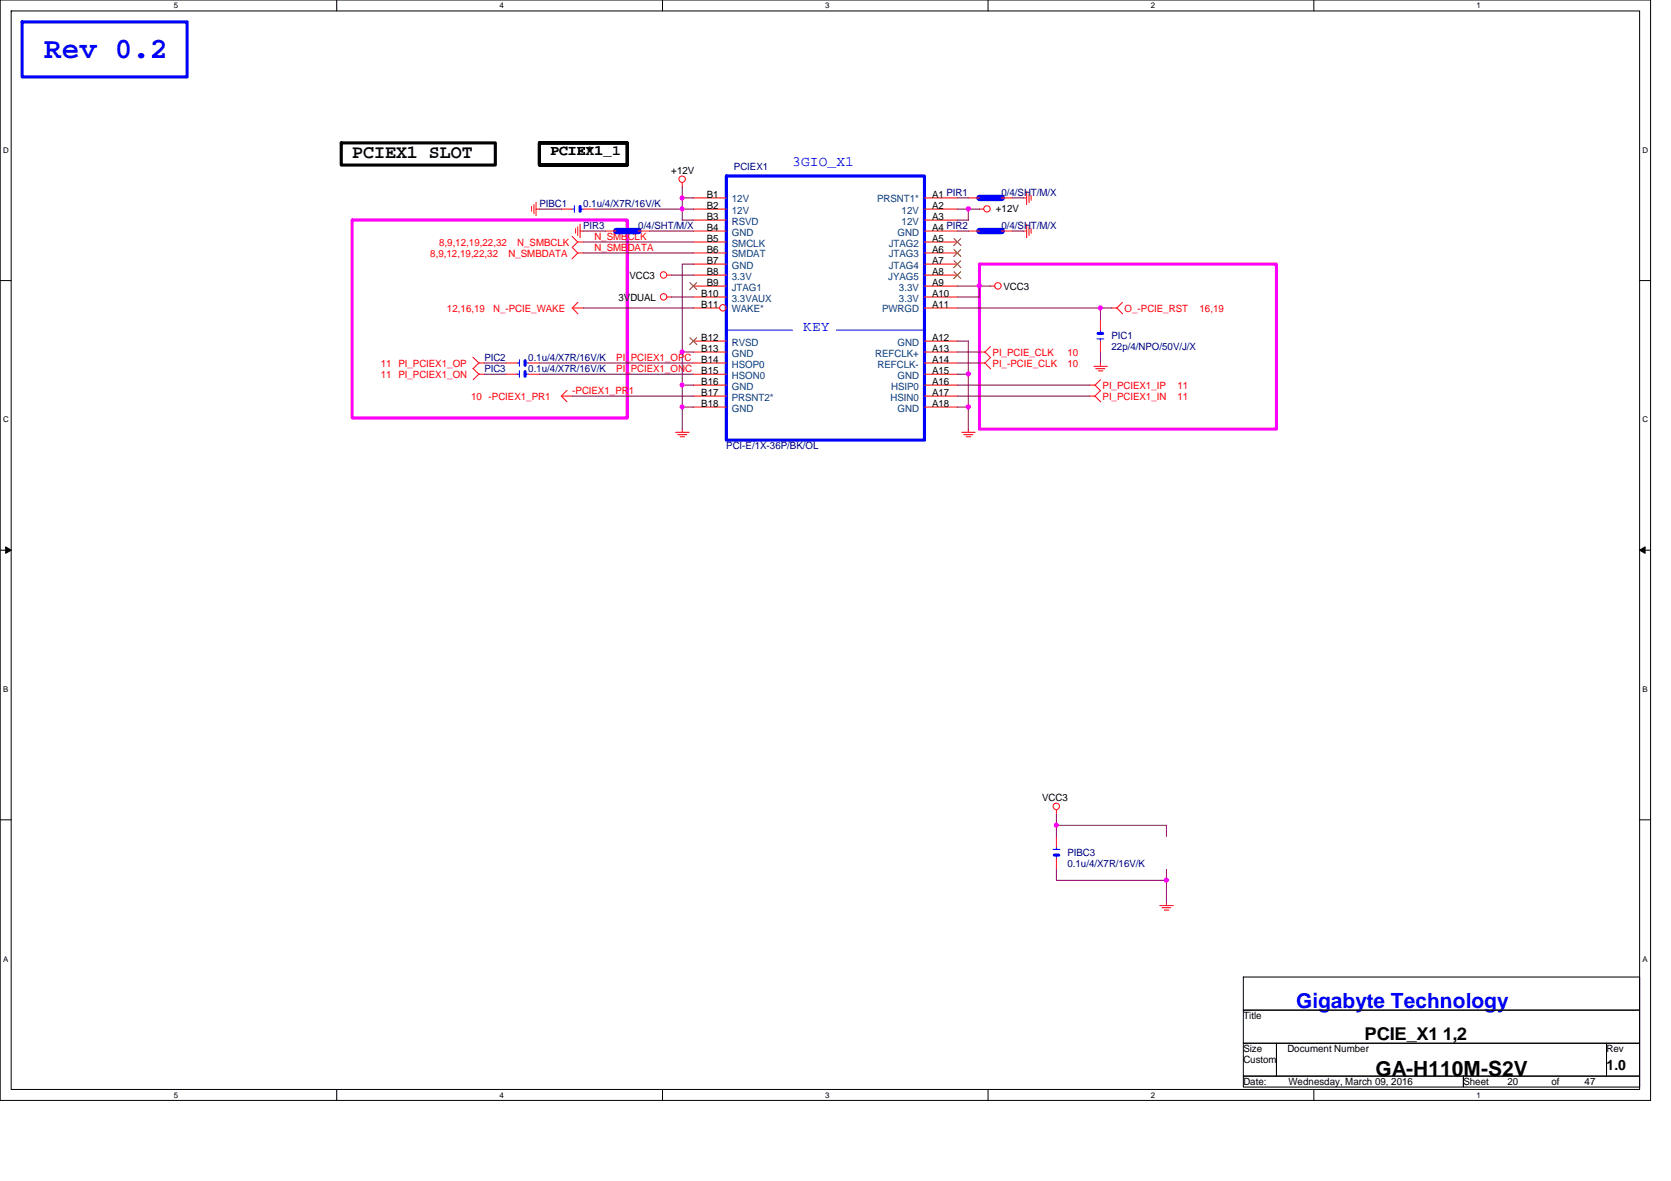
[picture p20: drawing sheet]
<svg xmlns="http://www.w3.org/2000/svg" width="297mm" height="210mm" viewBox="0 0 297 210" stroke-linecap="round" stroke-linejoin="round" font-family="sans-serif">
<defs><g id="words">
<text font-size="5.3" fill="#00f" x="7.9" y="10.3">Rev 0.2</text>
<text font-size="3.7" fill="#00f" x="230.4" y="179.1">Gigabyte Technology</text>
<text font-size="3.7" x="244.5" y="191.2">GA-H110M-S2V</text>
<text font-size="3.3" x="62.6" y="28.2">PCIEX1 SLOT</text>
<text font-size="3.1" x="242.6" y="184.8">PCIE_X1 1,2</text>
<g font-size="2.5">
<text x="97.8" y="27.5">PCIE*1</text>
<text x="104.1" y="27.5">X _1</text>
<text x="285.6" y="190.1">1.0</text>
</g>
<g font-size="2.5" fill="#00f">
<text x="140.8" y="29.5">3GIO_X1</text>
<text x="142.8" y="58.8">KEY</text>
</g>
<g font-size="1.8">
<text x="119.3" y="30.9">+12V</text>
<text x="125.6" y="35.1">B1</text>
<text x="165.7" y="35.1">A1 PIR1</text>
<text x="125.6" y="37.1">B2</text>
<text x="125.6" y="39.1">B3</text>
<text x="125.6" y="41">B4</text>
<text x="165.7" y="37.1">A2</text>
<text x="165.7" y="39.1">A3</text>
<text x="165.7" y="41">A4 PIR2</text>
<text x="177" y="37.6">+12V</text>
<text x="125.6" y="43">B5</text>
<text x="125.6" y="44.9">B6</text>
<text x="125.6" y="46.9">B7</text>
<text x="165.7" y="43">A5</text>
<text x="165.7" y="44.9">A6</text>
<text x="165.7" y="46.9">A7</text>
<text x="109.9" y="53.4">3VDUAL</text>
<text x="111.9" y="49.5">VCC3</text>
<text x="124.7" y="52.7">B10</text>
<text x="125.6" y="48.9">B8</text>
<text x="125.6" y="50.8">B9</text>
<text x="165.7" y="48.9">A8</text>
<text x="165.7" y="50.8">A9</text>
<text x="165.7" y="52.7">A10</text>
<text x="178.4" y="51.5">VCC3</text>
<text x="124.7" y="54.7">B11</text>
<text x="165.7" y="54.7">A11</text>
<text x="124.7" y="60.6">B12</text>
<text x="124.7" y="62.5">B13</text>
<text x="124.7" y="64.5">B14</text>
<text x="165.7" y="60.6">A12</text>
<text x="165.7" y="62.5">A13</text>
<text x="165.7" y="64.5">A14</text>
<text x="124.7" y="66.5">B15</text>
<text x="124.7" y="68.4">B16</text>
<text x="124.7" y="70.4">B17</text>
<text x="165.7" y="66.5">A15</text>
<text x="165.7" y="68.4">A16</text>
<text x="165.7" y="70.4">A17</text>
<text x="124.7" y="72.3">B18</text>
<text x="165.7" y="72.3">A18</text>
<text x="185.2" y="142.4">VCC3</text>
<text x="221" y="181.1">Title</text>
<text x="221" y="187">Size</text>
<text x="221" y="189">Custom</text>
<text x="228.9" y="187">Document Number</text>
<text x="285.6" y="187">Rev</text>
<text x="221" y="192.9">Date:</text>
<text x="229.1" y="192.9">Wednesday, March 09, 2016</text>
<text x="260.1" y="192.9">Sheet</text>
<text x="268" y="192.9">20</text>
<text x="275.8" y="192.9">of</text>
<text x="281.7" y="192.9">47</text>
</g>
<g font-size="1.8" fill="#004080">
<text x="130.1" y="36">12V</text>
<text x="155.9" y="36">PRSNT1*</text>
<text x="130.1" y="38">12V</text>
<text x="130.1" y="39.9">RSVD</text>
<text x="130.1" y="41.9">GND</text>
<text x="159.6" y="41.9">GND</text>
<text x="160.3" y="38">12V</text>
<text x="160.3" y="39.9">12V</text>
<text x="130.1" y="43.8">SMCLK</text>
<text x="130.1" y="45.8">SMDAT</text>
<text x="130.1" y="47.8">GND</text>
<text x="158" y="43.8">JTAG2</text>
<text x="158" y="45.8">JTAG3</text>
<text x="158" y="47.8">JTAG4</text>
<text x="130.1" y="49.7">3.3V</text>
<text x="130.1" y="51.6">JTAG1</text>
<text x="130.1" y="53.6">3.3VAUX</text>
<text x="157.9" y="49.7">JYAG5</text>
<text x="159.8" y="51.6">3.3V</text>
<text x="159.8" y="53.6">3.3V</text>
<text x="130.1" y="55.5">WAKE*</text>
<text x="156.8" y="55.5">PWRGD</text>
<text x="130.1" y="61.4">RVSD</text>
<text x="130.1" y="63.4">GND</text>
<text x="130.1" y="65.3">HSOP0</text>
<text x="155.6" y="63.4">REFCLK+</text>
<text x="156" y="65.3">REFCLK-</text>
<text x="159.6" y="61.4">GND</text>
<text x="130.1" y="67.3">HSON0</text>
<text x="130.1" y="69.3">GND</text>
<text x="130.1" y="71.2">PRSNT2*</text>
<text x="158.3" y="71.2">HSIN0</text>
<text x="158.4" y="69.3">HSIP0</text>
<text x="159.6" y="67.3">GND</text>
<text x="130.1" y="73.2">GND</text>
<text x="159.6" y="73.2">GND</text>
</g>
<g font-size="1.8" fill="#000080">
<text x="130.5" y="30.1">PCIEX1</text>
<text x="178" y="34.8">0/4/SHT/M/X</text>
<text x="95.9" y="36.8">PIBC1</text>
<text x="103.7" y="36.8">0.1u/4/X7R/16V/K</text>
<text x="103.7" y="40.7">PIR3</text>
<text x="113.5" y="40.7">0/4/SHT/M/X</text>
<text x="178" y="40.7">0/4/SHT/M/X</text>
<text x="86.1" y="64.2">PIC2</text>
<text x="93.9" y="64.2">0.1u/4/X7R/16V/K</text>
<text x="197.6" y="60.3">PIC1</text>
<text x="197.6" y="62.2">22p/4/NPO/50V/J/X</text>
<text x="86.1" y="66.1">PIC3</text>
<text x="93.9" y="66.1">0.1u/4/X7R/16V/K</text>
<text x="129.1" y="79.8">PCI-E/1X-36P/BK/OL</text>
<text x="189.7" y="152.2">PIBC3</text>
<text x="189.7" y="154.1">0.1u/4/X7R/16V/K</text>
</g>
<g font-size="1.8" fill="#f00">
<text x="76.5" y="45.6">8,9,12,19,22,32</text>
<text x="78.1" y="43.6">8,9,12,19,22,32</text>
<text x="90.4" y="45.6">N_SMBDATA</text>
<text x="91.9" y="43.6">N_SMBCLK</text>
<text x="105.7" y="42.7">N_SMBCLK</text>
<text x="105.7" y="44.6">N_SMBDATA</text>
<text x="79.5" y="55.4">12,16,19</text>
<text x="87.7" y="55.4">N_-PCIE_WAKE</text>
<text x="199.9" y="55.4">O_-PCIE_RST</text>
<text x="213.2" y="55.4">16,19</text>
<text x="67.7" y="65.2">11 PI_PCIEX1_OP</text>
<text x="109.6" y="64.2">PI_PCIEX1_OPC</text>
<text x="176.4" y="63.2">PI_PCIE_CLK</text>
<text x="176.4" y="65.2">PI_-PCIE_CLK</text>
<text x="189.7" y="65.2">10</text>
<text x="189.7" y="63.2">10</text>
<text x="67.7" y="67.1">11 PI_PCIEX1_ON</text>
<text x="83.7" y="71">10 -PCIEX1_PR1</text>
<text x="101.7" y="70.1">-PCIEX1_PR1</text>
<text x="109.6" y="66.1">PI_PCIEX1_ONC</text>
<text x="196" y="71">PI_PCIEX1_IN</text>
<text x="196" y="69.1">PI_PCIEX1_IP</text>
<text x="209.3" y="71">11</text>
<text x="209.3" y="69.1">11</text>
</g>
<g font-size="1.4">
<text x="30.9" y="1.4">5</text>
<text x="88.8" y="1.4">4</text>
<text x="146.7" y="1.4">3</text>
<text x="204.6" y="1.4">2</text>
<text x="262.5" y="1.4">1</text>
<text x=".5" y="27.1">D</text>
<text x="292" y="27.1">D</text>
<text x=".5" y="75.1">C</text>
<text x="292" y="75.1">C</text>
<text x=".5" y="123">B</text>
<text x="292" y="123">B</text>
<text x=".5" y="170.9">A</text>
<text x="292" y="170.9">A</text>
<text x="30.9" y="195.1">5</text>
<text x="88.8" y="195.1">4</text>
<text x="146.7" y="195.1">3</text>
<text x="204.6" y="195.1">2</text>
<text x="262.5" y="195.1">1</text>
</g>
</g></defs>
<path d="M0 0h293.4v195.6h-293.4zM2 1.9h289.5v191.7h-289.5z" fill="none" stroke="#000" stroke-width=".18"/>
<g fill="#fff">
<path d="M30.9 .2h.8v1.5h-.8z"/>
<path d="M30.9 193.8h.8v1.6h-.8z"/>
</g>
<path d="M59.9 0v1.9M59.9 193.6v2" fill="none" stroke="#000" stroke-width=".18"/>
<g fill="#fff">
<path d="M88.8 .2h.7v1.5h-.7z"/>
<path d="M88.8 193.8h.7v1.6h-.7z"/>
</g>
<path d="M117.8 0v1.9M117.8 193.6v2" fill="none" stroke="#000" stroke-width=".18"/>
<g fill="#fff">
<path d="M146.7 .2h.7v1.5h-.7z"/>
<path d="M146.7 193.8h.7v1.6h-.7z"/>
</g>
<path d="M175.6 0v1.9M175.6 193.6v2" fill="none" stroke="#000" stroke-width=".18"/>
<g fill="#fff">
<path d="M204.6 .2h.7v1.5h-.7z"/>
<path d="M204.6 193.8h.7v1.6h-.7z"/>
</g>
<path d="M233.5 0v1.9M233.5 193.6v2" fill="none" stroke="#000" stroke-width=".18"/>
<g fill="#fff">
<path d="M262.5 .2h.7v1.5h-.7z"/>
<path d="M262.5 193.8h.7v1.6h-.7z"/>
<path d="M.5 25.9h1v1.5h-1z"/>
<path d="M292 25.9h.9v1.5h-.9z"/>
<path d="M.5 73.8h1v1.6h-1z"/>
<path d="M292 73.8h.9v1.6h-.9z"/>
</g>
<path d="M0 49.9h2M291.5 49.9h1.9" fill="none" stroke="#000" stroke-width=".18"/>
<g fill="#fff">
<path d="M.5 121.8h.9v1.5h-.9z"/>
<path d="M292 121.8h.9v1.5h-.9z"/>
</g>
<path d="M0 97.8h2M1 97.2l1 .6-1 .5zM291.5 97.8l.9-.6v1.1zM291.5 97.8h1.9" fill="none" stroke="#000" stroke-width=".18"/>
<path d="M1 97.2l1 .6-1 .5zM291.5 97.8l.9-.6v1.1z" fill="#000"/>
<g fill="#fff">
<path d="M.5 169.7h.9v1.5h-.9z"/>
<path d="M292 169.7h.9v1.5h-.9z"/>
</g>
<path d="M0 145.7h2M291.5 145.7h1.9M221 173.7h70.5v5.8h-70.5zM221 179.5h70.5v5.9h-70.5zM221 185.4h5.9v5.9h-5.9zM221 191.3h39.1v1.9h-39.1zM226.9 185.4h58.7v5.9h-58.7zM260.1 191.3h31.4v1.9h-31.4zM285.6 185.4h5.9v5.9h-5.9z" fill="none" stroke="#000" stroke-width=".18"/>
<path d="M3.9 3.9h29.4v9.8h-29.4zM103.1 36.7v.8M129.1 31.3h35.2v46.9h-35.2zM195.2 59.3h.8M93.3 64.1v.8M93.3 66v.9M187.4 152h.8" fill="none" stroke="#00f" stroke-width=".55"/>
<path d="M62.6 39.1h48.9v35.2h-48.9zM174.1 46.9h52.8v29.4h-52.8z" fill="none" stroke="#f0f" stroke-width=".55"/>
<path d="M60.7 25.4h27.3v3.9h-27.3zM95.9 25.4h15.6v3.9h-15.6v-3.9h15.6v3.9h-15.6z" fill="none" stroke="#000" stroke-width=".55"/>
<g fill="none" stroke="#f00" stroke-width=".18">
<path d="M94.5 36.7v.8M94.9 36.4v1.6M95.2 37.2h.7M95.3 35.9v2.4M99.8 37.2h1.9M103.1 39.8v2.4M103.7 37.2h2M121.3 32.5v.8M123.2 35.2h5.9M123.2 37.2h5.9M123.2 39.1h5.9M164.3 35.2h5.9"/>
<path d="M164.3 37.2h5.9M164.3 39.1h5.9M172.1 35.2h2M174.1 37.2h.8M178 35.2h2M181.9 35.2h.6M182.5 34v2.4M182.5 39.8v2.4M182.9 34.4v1.6M183.3 34.8v.8M101.7 42l1 1M101.7 54.7h2"/>
<path d="M101.7 54.7l1 1.1M102.3 40.6v.8M102.7 45h1M102.7 43h1M102.7 45l-1 1M102.7 40.3v1.6M102.7 53.7l-1 1M102.7 43l-1 1 1 1M103.1 41.1h.6M107.6 41.1h2M113.4 41.1h2M118.6 48.9h.8"/>
<path d="M118.6 52.8h.8M123.2 54.7h4.7M123.2 45h5.9M123.2 43h5.9M123.2 41.1h5.9M123.2 50.8h5.9M123.2 48.9h5.9M123.2 52.8h5.9M123.2 46.9h5.9M164.3 54.7h5.9M164.3 45h5.9M164.3 43h5.9"/>
<path d="M164.3 41.1h5.9M164.3 50.8h5.9M164.3 48.9h5.9M164.3 52.8h5.9M164.3 46.9h5.9M172.1 41.1h2M176 50.8h.8M178 41.1h2M181.9 41.1h.6M182.9 40.3v1.6M183.3 40.6v.8M195.6 56.7v2"/>
<path d="M197.6 54.7h1M198.5 54.7l1.1 1.1M199.5 53.8l-1 1M84.1 63.5l1 1M84.1 65.5l1 1M85.1 64.5h1M85.1 66.5h1M85.2 64.5l-1.1 1M85.2 66.5l-1.1 1M90 64.5h1.9M90 66.5h1.9M93.9 64.5h2"/>
<path d="M93.9 66.5h2M99.8 70.4h2M99.8 70.4l1 1M100.8 69.4l-1 1M120.1 76.8h2.4M120.5 77.3h1.6M120.9 77.6h.8M121.3 76.3v.6M123.2 64.5h5.9M123.2 62.6h5.9M123.2 70.4h5.9M123.2 66.5h5.9"/>
<path d="M123.2 68.5h5.9M123.2 60.6h5.9M123.2 72.3h5.9M164.3 64.5h5.9M164.3 62.6h5.9M164.3 70.4h5.9M164.3 66.5h5.9M164.3 68.5h5.9M164.3 60.6h5.9M164.3 72.3h5.9M171 76.8h2.4M171.3 77.3h1.6"/>
<path d="M171.7 77.6h.9M172.1 76.3v.6M174.1 64.5h1M174.1 62.6h1M175.1 62.6l1 1M175.1 64.5l1 1.1M176.1 61.6l-1.1 1M176.1 63.5l-1.1 1.1M193.7 70.4h1M193.7 68.5h1M194.4 65.1h2.4M194.6 70.4l1.1 1"/>
<path d="M194.6 68.5l1.1 1M194.8 65.5h1.6M195.2 65.9h.8M195.6 69.4l-1 1M195.6 67.5l-1 1M195.6 60.6v2M195.6 64.5v.7M187.8 143.9v.9M187.8 148.6v2M187.8 152.5v2M206.2 161h2.4M206.5 161.3h1.6"/>
<path d="M207 161.8h.8M207.3 160.4v.6"/>
<circle cx="121.3" cy="31.9" r=".57"/>
<circle cx="175.5" cy="37.1" r=".56"/>
<circle cx="118" cy="48.9" r=".57"/>
<circle cx="118" cy="52.8" r=".57"/>
<circle cx="128.5" cy="54.7" r=".57"/>
<circle cx="177.4" cy="50.8" r=".57"/>
<circle cx="187.8" cy="143.3" r=".57"/>
</g>
<path d="M174.1 35.2h4M109.6 41.1h3.9M174.1 41.1h4" fill="none" stroke="#00f" stroke-width="1.1"/>
<g fill="none" stroke="#00f" stroke-width=".18">
<path d="M101.7 37.2h.4M102.1 36.5v1.2M103.1 37.2h.6M129.1 58.7h11.8M148.7 58.7h15.7M195.6 58.7v.6M91.9 64.5h.4M91.9 66.5h.4M92.3 63.9v1.2M92.3 65.9v1.2M93.3 64.5h.6M93.3 66.5h.6"/>
<path d="M195 60.2h1.2M195.6 60.2v.5M187.2 151h1.2M187.8 150.5v.5M187.8 151.9v.6"/>
</g>
<path d="M122.6 50.2l1.3 1.3M123.8 50.2l-1.2 1.3M169.6 42.4l1.2 1.2M169.6 44.4l1.2 1.2M169.6 46.4l1.2 1.2M169.6 48.3l1.2 1.2M170.8 42.4l-1.3 1.2M170.8 44.4l-1.3 1.2M170.8 46.4l-1.3 1.2M170.8 48.3l-1.3 1.2M122.6 60l1.3 1.3M123.8 60l-1.2 1.3" fill="none" stroke="#804000" stroke-width=".18"/>
<g fill="none" stroke="#800040" stroke-width=".18">
<path d="M95.9 37.2h3.9M105.7 37.2h17.6M121.3 33.2v6M121.3 39.1h2M121.3 35.2h2M170.2 37.2h4M170.2 39.1h2M170.2 35.2h2M172.1 37.2v2M180 35.2h1.9M103.7 41.1h4M103.7 43h19.6"/>
<path d="M103.7 54.7h19.6M103.7 45h19.6M115.4 41.1h7.9M119.3 52.8h4M119.3 48.9h4M123.3 46.9h-2v29.4M170.2 52.8h4M170.2 50.8h5.9M170.2 41.1h2M170.2 54.7h27.4M174.1 50.8v2M180 41.1h1.9"/>
<path d="M195.6 54.7v2.1M86.1 64.5h3.9M86.1 66.5h3.9M95.8 64.5h27.4M95.8 66.5h27.4M101.7 70.4h21.6M121.3 68.5h2M121.3 72.3h2M121.3 62.6h2M170.1 70.4h23.6M170.1 68.5h23.6M170.2 64.5h4"/>
<path d="M170.2 66.5h2M170.2 60.6h2M170.2 72.3h2M170.2 62.6h4M172.1 60.6v15.7M195.6 62.6v2M187.8 144.7v4M187.8 154.5v2M187.8 156.5h19.6M187.8 146.7h19.6M207.3 146.7v2M207.3 154.5v5.9"/>
</g>
<circle cx="172.1" cy="66.5" r=".38" fill="#f0f"/>
<circle cx="172.1" cy="66.5" r=".38" fill="none" stroke="#f0f" stroke-width=".18"/>
<circle cx="121.3" cy="62.5" r=".37" fill="#f0f"/>
<circle cx="121.3" cy="62.5" r=".37" fill="none" stroke="#f0f" stroke-width=".18"/>
<circle cx="121.3" cy="72.3" r=".37" fill="#f0f"/>
<circle cx="121.3" cy="72.3" r=".37" fill="none" stroke="#f0f" stroke-width=".18"/>
<circle cx="207.3" cy="156.4" r=".37" fill="#f0f"/>
<circle cx="207.3" cy="156.4" r=".37" fill="none" stroke="#f0f" stroke-width=".18"/>
<circle cx="172.1" cy="72.3" r=".37" fill="#f0f"/>
<circle cx="172.1" cy="72.3" r=".37" fill="none" stroke="#f0f" stroke-width=".18"/>
<circle cx="187.8" cy="146.7" r=".37" fill="#f0f"/>
<circle cx="187.8" cy="146.7" r=".37" fill="none" stroke="#f0f" stroke-width=".18"/>
<circle cx="121.3" cy="68.4" r=".37" fill="#f0f"/>
<circle cx="121.3" cy="68.4" r=".37" fill="none" stroke="#f0f" stroke-width=".18"/>
<circle cx="174.1" cy="50.8" r=".37" fill="#f0f"/>
<circle cx="174.1" cy="50.8" r=".37" fill="none" stroke="#f0f" stroke-width=".18"/>
<circle cx="121.2" cy="35.2" r=".38" fill="#f0f"/>
<circle cx="121.2" cy="35.2" r=".38" fill="none" stroke="#f0f" stroke-width=".18"/>
<circle cx="121.2" cy="37.1" r=".38" fill="#f0f"/>
<circle cx="121.2" cy="37.1" r=".38" fill="none" stroke="#f0f" stroke-width=".18"/>
<circle cx="195.6" cy="54.7" r=".38" fill="#f0f"/>
<circle cx="195.6" cy="54.7" r=".38" fill="none" stroke="#f0f" stroke-width=".18"/>
<circle cx="172.1" cy="37.1" r=".38" fill="#f0f"/>
<circle cx="172.1" cy="37.1" r=".38" fill="none" stroke="#f0f" stroke-width=".18"/>
<use href="#words"/>
</svg>
